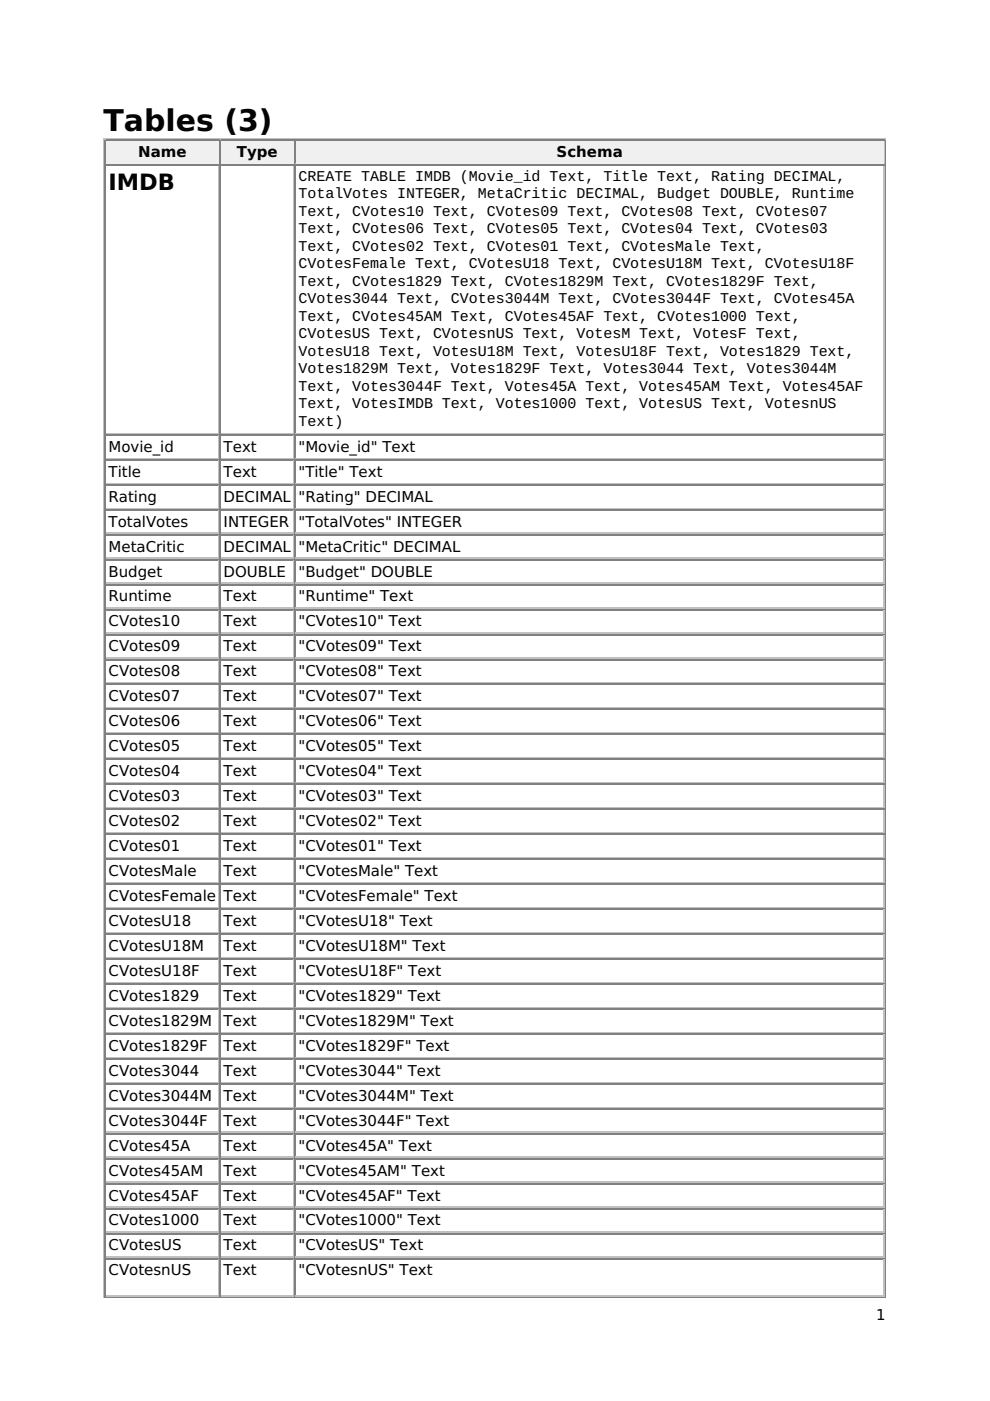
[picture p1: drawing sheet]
<svg xmlns="http://www.w3.org/2000/svg" width="210mm" height="297mm" viewBox="0 0 210 297" stroke-linecap="round" stroke-linejoin="round" font-family="sans-serif">
<defs><g id="words">
<text font-size="6.3" x="22" y="27.8">Tables (3)</text>
<text font-size="4.8" x="23" y="40.2">IMDB</text>
<g font-size="3.2">
<text x="29.3" y="33.3">Name</text>
<text x="50.2" y="33.3">Type</text>
<text x="118" y="33.3">Schema</text>
<text x="63.3" y="38.4">CREATE TABLE IMDB (Movie_id Text, Title Text, Rating DECIMAL,</text>
<text x="63.3" y="42.1">TotalVotes INTEGER, MetaCritic DECIMAL, Budget DOUBLE, Runtime</text>
<text x="63.3" y="45.8">Text, CVotes10 Text, CVotes09 Text, CVotes08 Text, CVotes07</text>
<text x="63.3" y="49.5">Text, CVotes06 Text, CVotes05 Text, CVotes04 Text, CVotes03</text>
<text x="63.3" y="53.2">Text, CVotes02 Text, CVotes01 Text, CVotesMale Text,</text>
<text x="63.3" y="56.9">CVotesFemale Text, CVotesU18 Text, CVotesU18M Text, CVotesU18F</text>
<text x="63.3" y="60.6">Text, CVotes1829 Text, CVotes1829M Text, CVotes1829F Text,</text>
<text x="63.3" y="64.3">CVotes3044 Text, CVotes3044M Text, CVotes3044F Text, CVotes45A</text>
<text x="63.3" y="68">Text, CVotes45AM Text, CVotes45AF Text, CVotes1000 Text,</text>
<text x="63.3" y="71.7">CVotesUS Text, CVotesnUS Text, VotesM Text, VotesF Text,</text>
<text x="63.3" y="75.4">VotesU18 Text, VotesU18M Text, VotesU18F Text, Votes1829 Text,</text>
<text x="63.3" y="79.1">Votes1829M Text, Votes1829F Text, Votes3044 Text, Votes3044M</text>
<text x="63.3" y="82.8">Text, Votes3044F Text, Votes45A Text, Votes45AM Text, Votes45AF</text>
<text x="63.3" y="86.5">Text, VotesIMDB Text, Votes1000 Text, VotesUS Text, VotesnUS</text>
<text x="23" y="95.8">Movie_id</text>
<text x="47.4" y="95.8">Text</text>
<text x="63.3" y="90.2">Text)</text>
<text x="63.3" y="95.8">&quot;Movie_id&quot; Text</text>
<text x="23" y="101.1">Title</text>
<text x="47.4" y="101.1">Text</text>
<text x="63.3" y="101.1">&quot;Title&quot; Text</text>
<text x="23" y="106.4">Rating</text>
<text x="47.4" y="106.4">DECIMAL</text>
<text x="63.3" y="106.4">&quot;Rating&quot; DECIMAL</text>
<text x="23" y="111.7">TotalVotes</text>
<text x="47.4" y="111.7">INTEGER</text>
<text x="63.3" y="111.7">&quot;TotalVotes&quot; INTEGER</text>
<text x="23" y="116.9">MetaCritic</text>
<text x="47.4" y="116.9">DECIMAL</text>
<text x="63.3" y="116.9">&quot;MetaCritic&quot; DECIMAL</text>
<text x="23" y="122.2">Budget</text>
<text x="47.4" y="122.2">DOUBLE</text>
<text x="63.3" y="122.2">&quot;Budget&quot; DOUBLE</text>
<text x="23" y="127.5">Runtime</text>
<text x="47.4" y="127.5">Text</text>
<text x="63.3" y="127.5">&quot;Runtime&quot; Text</text>
<text x="23" y="132.8">CVotes10</text>
<text x="47.4" y="132.8">Text</text>
<text x="63.3" y="132.8">&quot;CVotes10&quot; Text</text>
<text x="23" y="138.1">CVotes09</text>
<text x="23" y="143.4">CVotes08</text>
<text x="47.4" y="138.1">Text</text>
<text x="47.4" y="143.4">Text</text>
<text x="63.3" y="138.1">&quot;CVotes09&quot; Text</text>
<text x="63.3" y="143.4">&quot;CVotes08&quot; Text</text>
<text x="23" y="148.7">CVotes07</text>
<text x="47.4" y="148.7">Text</text>
<text x="63.3" y="148.7">&quot;CVotes07&quot; Text</text>
<text x="23" y="154">CVotes06</text>
<text x="47.4" y="154">Text</text>
<text x="63.3" y="154">&quot;CVotes06&quot; Text</text>
<text x="23" y="159.3">CVotes05</text>
<text x="47.4" y="159.3">Text</text>
<text x="63.3" y="159.3">&quot;CVotes05&quot; Text</text>
<text x="23" y="164.6">CVotes04</text>
<text x="47.4" y="164.6">Text</text>
<text x="63.3" y="164.6">&quot;CVotes04&quot; Text</text>
<text x="23" y="169.9">CVotes03</text>
<text x="47.4" y="169.9">Text</text>
<text x="63.3" y="169.9">&quot;CVotes03&quot; Text</text>
<text x="23" y="175.2">CVotes02</text>
<text x="47.4" y="175.2">Text</text>
<text x="63.3" y="175.2">&quot;CVotes02&quot; Text</text>
<text x="23" y="180.4">CVotes01</text>
<text x="23" y="185.7">CVotesMale</text>
<text x="47.4" y="180.4">Text</text>
<text x="47.4" y="185.7">Text</text>
<text x="63.3" y="180.4">&quot;CVotes01&quot; Text</text>
<text x="63.3" y="185.7">&quot;CVotesMale&quot; Text</text>
<text x="23" y="191">CVotesFemale</text>
<text x="47.4" y="191">Text</text>
<text x="63.3" y="191">&quot;CVotesFemale&quot; Text</text>
<text x="23" y="196.3">CVotesU18</text>
<text x="47.4" y="196.3">Text</text>
<text x="63.3" y="196.3">&quot;CVotesU18&quot; Text</text>
<text x="23" y="201.6">CVotesU18M</text>
<text x="47.4" y="201.6">Text</text>
<text x="63.3" y="201.6">&quot;CVotesU18M&quot; Text</text>
<text x="23" y="206.9">CVotesU18F</text>
<text x="47.4" y="206.9">Text</text>
<text x="63.3" y="206.9">&quot;CVotesU18F&quot; Text</text>
<text x="23" y="212.2">CVotes1829</text>
<text x="47.4" y="212.2">Text</text>
<text x="63.3" y="212.2">&quot;CVotes1829&quot; Text</text>
<text x="23" y="217.5">CVotes1829M</text>
<text x="47.4" y="217.5">Text</text>
<text x="63.3" y="217.5">&quot;CVotes1829M&quot; Text</text>
<text x="23" y="222.8">CVotes1829F</text>
<text x="47.4" y="222.8">Text</text>
<text x="63.3" y="222.8">&quot;CVotes1829F&quot; Text</text>
<text x="23" y="228.1">CVotes3044</text>
<text x="23" y="233.4">CVotes3044M</text>
<text x="47.4" y="228.1">Text</text>
<text x="47.4" y="233.4">Text</text>
<text x="63.3" y="228.1">&quot;CVotes3044&quot; Text</text>
<text x="63.3" y="233.4">&quot;CVotes3044M&quot; Text</text>
<text x="23" y="238.7">CVotes3044F</text>
<text x="47.4" y="238.7">Text</text>
<text x="63.3" y="238.7">&quot;CVotes3044F&quot; Text</text>
<text x="23" y="243.9">CVotes45A</text>
<text x="47.4" y="243.9">Text</text>
<text x="63.3" y="243.9">&quot;CVotes45A&quot; Text</text>
<text x="23" y="249.2">CVotes45AM</text>
<text x="47.4" y="249.2">Text</text>
<text x="63.3" y="249.2">&quot;CVotes45AM&quot; Text</text>
<text x="23" y="254.5">CVotes45AF</text>
<text x="47.4" y="254.5">Text</text>
<text x="63.3" y="254.5">&quot;CVotes45AF&quot; Text</text>
<text x="23" y="259.8">CVotes1000</text>
<text x="47.4" y="259.8">Text</text>
<text x="63.3" y="259.8">&quot;CVotes1000&quot; Text</text>
<text x="23" y="265.1">CVotesUS</text>
<text x="47.4" y="265.1">Text</text>
<text x="63.3" y="265.1">&quot;CVotesUS&quot; Text</text>
<text x="23" y="270.4">CVotesnUS</text>
<text x="47.4" y="270.4">Text</text>
<text x="63.3" y="270.4">&quot;CVotesnUS&quot; Text</text>
<text x="185.7" y="279.9">1</text>
</g>
</g></defs>
<path d="M22.1 29.4v245.8M22.2 29.5h165.7M22.5 34.8h24.1M46.4 29.9v4.8" fill="none" stroke="#c0c0c0" stroke-width=".26"/>
<path d="M22.4 29.6v5.3M22.5 29.8h24.1M187.7 29.6v245.3M22.2 275h165.7" fill="none" stroke="#808080" stroke-width=".26"/>
<g fill="#f0f0f0">
<path d="M22.5 29.9h23.9v4.8h-23.9z"/>
<path d="M29.1 30.4h10.3v3.7h-10.3z"/>
</g>
<path d="M46.7 29.6v5.3M46.8 29.8h15.6" fill="none" stroke="#808080" stroke-width=".26"/>
<path d="M46.8 34.8h15.6M62.3 29.9v4.8" fill="none" stroke="#c0c0c0" stroke-width=".26"/>
<g fill="#f0f0f0">
<path d="M46.9 29.9h15.3v4.8h-15.3z"/>
<path d="M50 30.4h8.7v3.7h-8.7z"/>
</g>
<path d="M62.6 29.6v5.3M62.7 29.8h124.9" fill="none" stroke="#808080" stroke-width=".26"/>
<path d="M62.7 34.8h124.9M187.5 29.9v4.8" fill="none" stroke="#c0c0c0" stroke-width=".26"/>
<g fill="#f0f0f0">
<path d="M62.8 29.9h124.5v4.8h-124.5z"/>
<path d="M118 30.4h14v3.7h-14z"/>
</g>
<g fill="none" stroke="#808080" stroke-width=".26">
<path d="M22.4 34.9v240M22.5 35.1h24.1M46.7 34.9v240M46.8 35.1h15.6M62.6 34.9v240M62.7 35.1h124.9M22.5 92.2h24.1M22.5 97.5h24.1M46.8 92.2h15.6M46.8 97.5h15.6M62.7 92.2h124.9M62.7 97.5h124.9"/>
<path d="M22.5 102.8h24.1M22.5 108.1h24.1M22.5 113.4h24.1M22.5 118.7h24.1M46.8 102.8h15.6M46.8 108.1h15.6M46.8 113.4h15.6M46.8 118.7h15.6M62.7 102.8h124.9M62.7 108.1h124.9M62.7 113.4h124.9M62.7 118.7h124.9"/>
<path d="M22.5 124h24.1M22.5 129.2h24.1M22.5 134.5h24.1M22.5 139.8h24.1M46.8 124h15.6M46.8 129.2h15.6M46.8 134.5h15.6M46.8 139.8h15.6M62.7 124h124.9M62.7 129.2h124.9M62.7 134.5h124.9M62.7 139.8h124.9"/>
<path d="M22.5 145.1h24.1M22.5 150.4h24.1M22.5 155.7h24.1M46.8 145.1h15.6M46.8 150.4h15.6M46.8 155.7h15.6M62.7 145.1h124.9M62.7 150.4h124.9M62.7 155.7h124.9M22.5 161h24.1M22.5 166.3h24.1M22.5 171.6h24.1"/>
<path d="M22.5 176.9h24.1M46.8 161h15.6M46.8 166.3h15.6M46.8 171.6h15.6M46.8 176.9h15.6M62.7 161h124.9M62.7 166.3h124.9M62.7 171.6h124.9M62.7 176.9h124.9M22.5 182.2h24.1M22.5 187.5h24.1M22.5 192.7h24.1"/>
<path d="M22.5 198h24.1M46.8 182.2h15.6M46.8 187.5h15.6M46.8 192.7h15.6M46.8 198h15.6M62.7 182.2h124.9M62.7 187.5h124.9M62.7 192.7h124.9M62.7 198h124.9M22.5 203.3h24.1M22.5 208.6h24.1M22.5 213.9h24.1"/>
<path d="M22.5 219.2h24.1M46.8 203.3h15.6M46.8 208.6h15.6M46.8 213.9h15.6M46.8 219.2h15.6M62.7 203.3h124.9M62.7 208.6h124.9M62.7 213.9h124.9M62.7 219.2h124.9M22.5 224.5h24.1M22.5 229.8h24.1M22.5 235.1h24.1"/>
<path d="M46.8 224.5h15.6M46.8 229.8h15.6M46.8 235.1h15.6M62.7 224.5h124.9M62.7 229.8h124.9M62.7 235.1h124.9M22.5 240.4h24.1M22.5 245.7h24.1M22.5 251h24.1M22.5 256.2h24.1M46.8 240.4h15.6M46.8 245.7h15.6"/>
<path d="M46.8 251h15.6M46.8 256.2h15.6M62.7 240.4h124.9M62.7 245.7h124.9M62.7 251h124.9M62.7 256.2h124.9M22.5 261.5h24.1M22.5 266.8h24.1M46.8 261.5h15.6M46.8 266.8h15.6M62.7 261.5h124.9M62.7 266.8h124.9"/>
</g>
<g fill="none" stroke="#c0c0c0" stroke-width=".26">
<path d="M46.4 35.2v56.6M62.3 35.2v56.6M187.5 35.2v56.6M22.5 91.9h24.1M22.5 97.2h24.1M46.4 92.3v4.8M46.4 97.6v4.8M46.8 91.9h15.6M46.8 97.2h15.6M62.3 92.3v4.8M62.3 97.6v4.8M62.7 91.9h124.9"/>
<path d="M62.7 97.2h124.9M187.5 92.3v4.8M187.5 97.6v4.8M22.5 102.5h24.1M22.5 107.8h24.1M22.5 113.1h24.1M22.5 118.4h24.1M46.4 102.9v4.8M46.4 108.2v4.8M46.4 113.5v4.8M46.4 118.8v4.8M46.8 102.5h15.6"/>
<path d="M46.8 107.8h15.6M46.8 113.1h15.6M46.8 118.4h15.6M62.3 102.9v4.8M62.3 108.2v4.8M62.3 113.5v4.8M62.3 118.8v4.8M62.7 102.5h124.9M62.7 107.8h124.9M62.7 113.1h124.9M62.7 118.4h124.9M187.5 102.9v4.8"/>
<path d="M187.5 108.2v4.8M187.5 113.5v4.8M187.5 118.8v4.8M22.5 123.7h24.1M22.5 129h24.1M22.5 134.3h24.1M22.5 139.6h24.1M46.4 124.1v4.8M46.4 129.4v4.7M46.4 134.7v4.7M46.4 140v4.7M46.8 123.7h15.6"/>
<path d="M46.8 129h15.6M46.8 134.3h15.6M46.8 139.6h15.6M62.3 124.1v4.8M62.3 129.4v4.7M62.3 134.7v4.7M62.3 140v4.7M62.7 123.7h124.9M62.7 129h124.9M62.7 134.3h124.9M62.7 139.6h124.9M187.5 124.1v4.8"/>
<path d="M187.5 129.4v4.7M187.5 134.7v4.7M187.5 140v4.7M22.5 144.9h24.1M22.5 150.2h24.1M22.5 155.4h24.1M46.4 145.3v4.7M46.4 150.5v4.8M46.4 155.8v4.8M46.8 144.9h15.6M46.8 150.2h15.6M46.8 155.4h15.6"/>
<path d="M62.3 145.3v4.7M62.3 150.5v4.8M62.3 155.8v4.8M62.7 144.9h124.9M62.7 150.2h124.9M62.7 155.4h124.9M187.5 145.3v4.7M187.5 150.5v4.8M187.5 155.8v4.8M22.5 160.7h24.1M22.5 166h24.1M22.5 171.3h24.1"/>
<path d="M22.5 176.6h24.1M46.4 161.1v4.8M46.4 166.4v4.8M46.4 171.7v4.8M46.4 177v4.8M46.8 160.7h15.6M46.8 166h15.6M46.8 171.3h15.6M46.8 176.6h15.6M62.3 161.1v4.8M62.3 166.4v4.8M62.3 171.7v4.8"/>
<path d="M62.3 177v4.8M62.7 160.7h124.9M62.7 166h124.9M62.7 171.3h124.9M62.7 176.6h124.9M187.5 161.1v4.8M187.5 166.4v4.8M187.5 171.7v4.8M187.5 177v4.8M22.5 181.9h24.1M22.5 187.2h24.1M22.5 192.5h24.1"/>
<path d="M22.5 197.8h24.1M46.4 182.3v4.8M46.4 187.6v4.8M46.4 192.9v4.7M46.4 198.2v4.7M46.8 181.9h15.6M46.8 187.2h15.6M46.8 192.5h15.6M46.8 197.8h15.6M62.3 182.3v4.8M62.3 187.6v4.8M62.3 192.9v4.7"/>
<path d="M62.3 198.2v4.7M62.7 181.9h124.9M62.7 187.2h124.9M62.7 192.5h124.9M62.7 197.8h124.9M187.5 182.3v4.8M187.5 187.6v4.8M187.5 192.9v4.7M187.5 198.2v4.7M22.5 203.1h24.1M22.5 208.4h24.1M22.5 213.7h24.1"/>
<path d="M22.5 218.9h24.1M46.4 203.5v4.7M46.4 208.8v4.7M46.4 214v4.8M46.4 219.3v4.8M46.8 203.1h15.6M46.8 208.4h15.6M46.8 213.7h15.6M46.8 218.9h15.6M62.3 203.5v4.7M62.3 208.8v4.7M62.3 214v4.8"/>
<path d="M62.3 219.3v4.8M62.7 203.1h124.9M62.7 208.4h124.9M62.7 213.7h124.9M62.7 218.9h124.9M187.5 203.5v4.7M187.5 208.8v4.7M187.5 214v4.8M187.5 219.3v4.8M22.5 224.2h24.1M22.5 229.5h24.1M22.5 234.8h24.1"/>
<path d="M46.4 224.6v4.8M46.4 229.9v4.8M46.4 235.2v4.8M46.8 224.2h15.6M46.8 229.5h15.6M46.8 234.8h15.6M62.3 224.6v4.8M62.3 229.9v4.8M62.3 235.2v4.8M62.7 224.2h124.9M62.7 229.5h124.9M62.7 234.8h124.9"/>
<path d="M187.5 224.6v4.8M187.5 229.9v4.8M187.5 235.2v4.8M22.5 240.1h24.1M22.5 245.4h24.1M22.5 250.7h24.1M22.5 256h24.1M46.4 240.5v4.8M46.4 245.8v4.8M46.4 251.1v4.8M46.4 256.4v4.7M46.8 240.1h15.6"/>
<path d="M46.8 245.4h15.6M46.8 250.7h15.6M46.8 256h15.6M62.3 240.5v4.8M62.3 245.8v4.8M62.3 251.1v4.8M62.3 256.4v4.7M62.7 240.1h124.9M62.7 245.4h124.9M62.7 250.7h124.9M62.7 256h124.9M187.5 240.5v4.8"/>
<path d="M187.5 245.8v4.8M187.5 251.1v4.8M187.5 256.4v4.7M22.5 261.3h24.1M22.5 266.6h24.1M22.5 274.8h24.1M46.4 261.7v4.7M46.4 267v7.6M46.8 261.3h15.6M46.8 266.6h15.6M46.8 274.8h15.6M62.3 261.7v4.7"/>
<path d="M62.3 267v7.6M62.7 261.3h124.9M62.7 266.6h124.9M62.7 274.8h124.9M187.5 261.7v4.7M187.5 267v7.6"/>
</g>
<use href="#words"/>
</svg>
